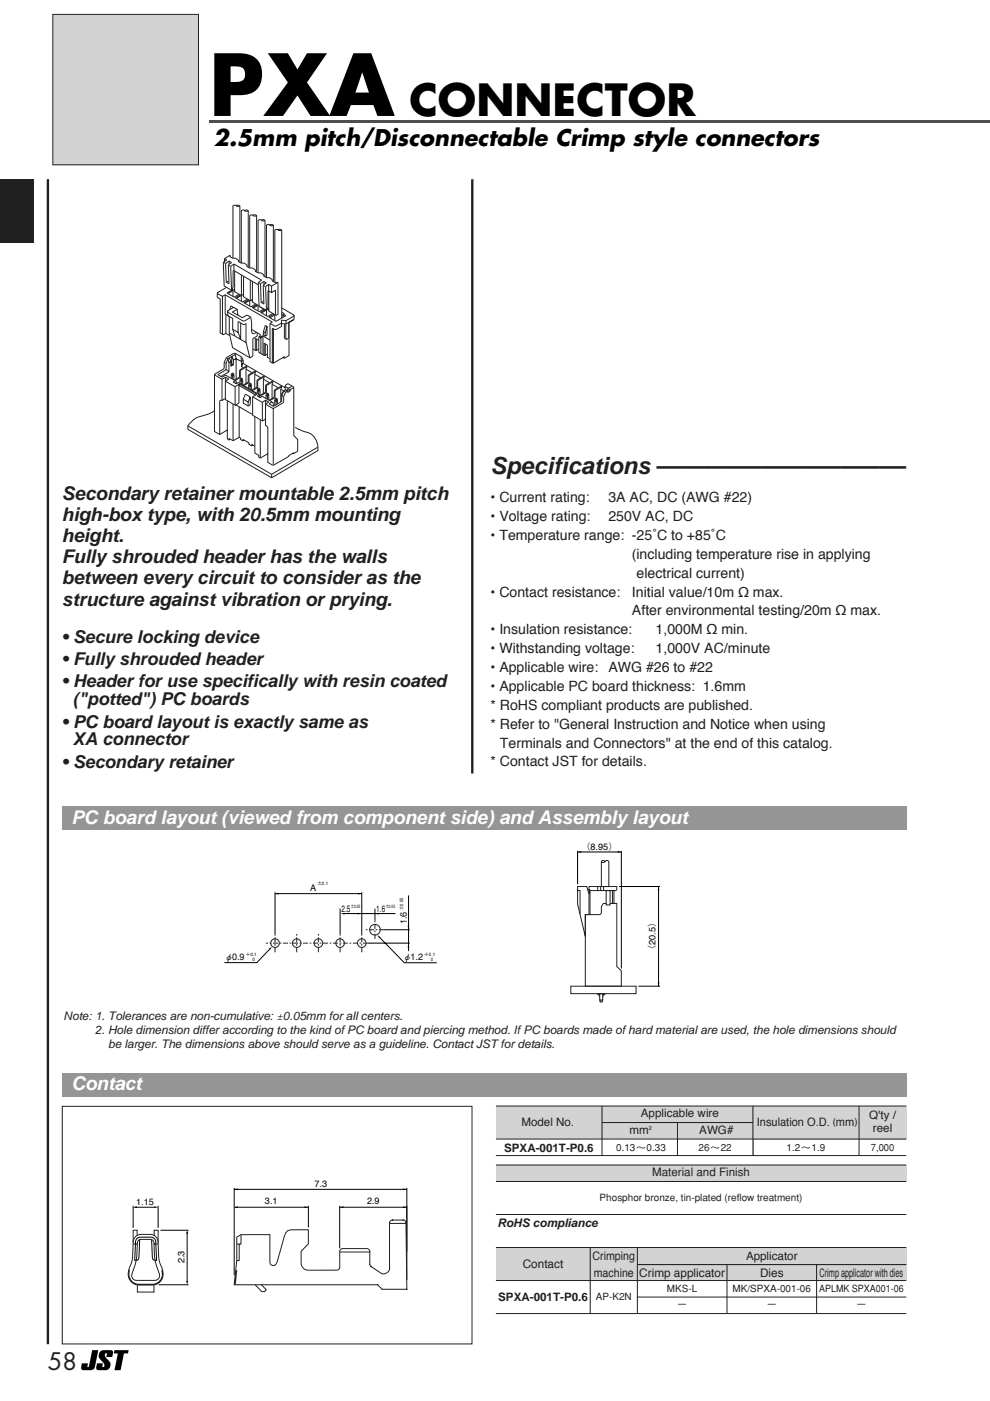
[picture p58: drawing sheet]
<svg xmlns="http://www.w3.org/2000/svg" width="210mm" height="297mm" viewBox="0 0 210 297" stroke-linecap="round" stroke-linejoin="round" font-family="sans-serif">
<defs><g id="words">
<text font-size="17.6" x="44.3" y="24.6">PXA</text>
<text font-size="9.2" x="86.8" y="24.6">CONNECTOR</text>
<g font-size="5" fill="#231f20">
<text x="104" y="100.5">Specifications –––––––––––––––––––</text>
<text x="10.2" y="290.5">58</text>
</g>
<text font-size="4.8" x="45.3" y="30.9">2.5mm pitch/Disconnectable Crimp style connectors</text>
<g font-size="4" fill="#231f20">
<text x="13.1" y="105.9">Secondary retainer mountable 2.5mm pitch</text>
<text x="13.1" y="110.4">high-box type, with 20.5mm mounting</text>
<text x="13.1" y="114.9">height.</text>
<text x="13.1" y="119.4">Fully shrouded header has the walls</text>
<text x="13.1" y="123.9">between every circuit to consider as the</text>
<text x="13.1" y="128.4">structure against vibration or prying.</text>
</g>
<g font-size="4" fill="#fff">
<text x="15.1" y="174.7">PC board layout (viewed from component side) and Assembly layout</text>
<text x="15.1" y="231">Contact</text>
</g>
<g font-size="3.8" fill="#231f20">
<text x="13.1" y="136.2">• Secure locking device</text>
<text x="13.1" y="141">• Fully shrouded header</text>
<text x="13.1" y="145.7">• Header for use specifically with resin coated</text>
<text x="15.5" y="149.5">(&quot;potted&quot;) PC boards</text>
<text x="13.1" y="154.2">• PC board layout is exactly same as</text>
<text x="15.5" y="158">XA connector</text>
<text x="13.1" y="162.7">• Secondary retainer</text>
</g>
<g font-size="3" fill="#231f20">
<text x="104" y="106.5">• Current rating:</text>
<text x="129" y="106.5">3A AC, DC (AWG #22)</text>
<text x="104" y="110.5">• Voltage rating:</text>
<text x="129" y="110.5">250V AC, DC</text>
<text x="104" y="114.5">• Temperature range: -25˚C to +85˚C</text>
<text x="134" y="118.5">(including temperature rise in applying</text>
<text x="134.9" y="122.5">electrical current)</text>
<text x="104" y="126.5">• Contact resistance:</text>
<text x="134" y="126.5">Initial value/10m Ω max.</text>
<text x="134" y="130.5">After environmental testing/20m Ω max.</text>
<text x="104" y="134.5">• Insulation resistance:</text>
<text x="139" y="134.5">1,000M Ω min.</text>
<text x="104" y="138.5">• Withstanding voltage:</text>
<text x="104" y="142.5">• Applicable wire:</text>
<text x="129" y="142.5">AWG #26 to #22</text>
<text x="139" y="138.5">1,000V AC/minute</text>
<text x="104" y="146.5">• Applicable PC board thickness: 1.6mm</text>
<text x="104" y="150.5">* RoHS compliant products are published.</text>
<text x="104" y="154.5">* Refer to &quot;General Instruction and Notice when using</text>
<text x="106" y="158.5">Terminals and Connectors&quot; at the end of this catalog.</text>
<text x="104" y="162.5">* Contact JST for details.</text>
</g>
<g font-size="2.5" fill="#231f20">
<text x="13.5" y="216.2">Note: 1. Tolerances are non-cumulative: ±0.05mm for all centers.</text>
<text x="20.2" y="219.2">2. Hole dimension differ according to the kind of PC board and piercing method. If PC boards made of hard material are used, the hole dimensions should</text>
<text x="22.9" y="222.2">be larger. The dimensions above should serve as a guideline. Contact JST for details.</text>
<text x="110.5" y="238.7">Model No.</text>
<text x="135.9" y="236.8">Applicable wire</text>
<text x="160.5" y="238.7">Insulation O.D. mm</text>
<text x="184.3" y="237.3">Q'ty /</text>
<text x="184.3" y="237.3">個数/</text>
<text x="185.1" y="239.9">reel</text>
<text x="106.9" y="244.2">SPXA-001T-P0.6</text>
<text x="133.5" y="240.5">mm</text>
<text x="148.3" y="240.5">AWG#</text>
<text x="183.8" y="240.1">リール</text>
<text x="138.3" y="249.4">Material and Finish</text>
<text x="105.5" y="260.2">RoHS compliance</text>
<text x="110.8" y="268.8">Contact</text>
<text x="125.6" y="267.1">Crimping</text>
<text x="158.2" y="266.9">Applicator</text>
<text x="105.6" y="275.9">SPXA-001T-P0.6</text>
<text x="125.9" y="270.6">machine</text>
<text x="135.5" y="270.6">Crimp applicator</text>
<text x="161.1" y="270.6">Dies</text>
<text x="173.8" y="270.6">Crimp applicator with dies</text>
</g>
<g font-size="2.1" fill="#231f20">
<text x="176.6" y="238.6">(</text>
<text x="181.1" y="238.6">)</text>
<text x="130.6" y="244">0.13～0.33</text>
<text x="148.1" y="244">26～22</text>
<text x="166.8" y="244">1.2～1.9</text>
<text x="184.6" y="244">7,000</text>
<text x="127.1" y="254.6">Phosphor bronze, tin-plated (reflow treatment)</text>
<text x="126.3" y="275.6">AP-K2N</text>
<text x="141.4" y="274">MKS-L</text>
<text x="155.3" y="274">MK/SPXA-001-06</text>
<text x="173.7" y="274">APLMK SPXA001-06</text>
<text x="143.6" y="277.3">－</text>
<text x="162.6" y="277.3">－</text>
<text x="181.6" y="277.3">－</text>
</g>
<g font-size="1.9">
<text x="123.3" y="180.3">（8.95）</text>
<text x="65.7" y="189">A</text>
<text x="72.4" y="193.3">2.5</text>
<text x="79.8" y="193.3">1.6</text>
<text x="86.2" y="196" transform="rotate(-90 86.2 196)">1.6</text>
<text x="47.6" y="203.5">φ0.9</text>
<text x="85.4" y="203.5">φ1.2</text>
<text x="139" y="202.3" transform="rotate(-90 139 202.3)">（20.5）</text>
<text x="66.7" y="251.6">7.3</text>
<text x="28.9" y="255.5">1.15</text>
<text x="56.2" y="255.4">3.1</text>
<text x="77.8" y="255.4">2.9</text>
<text x="39.1" y="267.8" transform="rotate(-90 39.1 267.8)">2.3</text>
</g>
<text font-size="1.2" fill="#231f20" x="137.6" y="239.7">2</text>
<g font-size="1">
<text x="67.3" y="187.7">±0.1</text>
<text x="74.4" y="192.6">±0.05</text>
<text x="81.8" y="192.6">±0.05</text>
<text x="85.4" y="192.9" transform="rotate(-90 85.4 192.9)">±0.05</text>
<text x="52.1" y="202.7">＋0.1</text>
<text x="53.5" y="203.8">0</text>
<text x="90" y="202.7">＋0.1</text>
<text x="91.3" y="203.8">0</text>
</g>
</g></defs>
<path d="M44.3 25.4h165.6v.5h-165.6z" fill="#4d4d4d"/>
<g fill="none" stroke="#231f20" stroke-width=".21">
<path d="M50.1 43.7l.5 .1 .3-.1M51.9 44.7l.5 .1 .2-.1M53.6 45.7l.5 .1 .3-.1M55.4 46.7l.5 .1 .3-.1M57.2 47.8l.5 .1 .3-.1M59 48.8l.5 .1 .2-.1M45.6 79.3v.2l1.5 .9 .7-.4 .7 .4-.7 .4v3.9l2.1 1.2 .8-.5M46.2 62l-.1 .1 .1 .2 1 .5 .5-.3 10 5.8-.5 .3v8.1l.8 .3 2.3-1.4v.2M47.2 62.8v8.1M47.6 76.9l.3 .1M47.7 62.5v4.1l.9 .5M47.9 66.7v4"/>
<path d="M47.9 78.3l.6 .5M48 75.9l.3 .1M48.4 76.1l.1 .8v1.9l-1.6 1M48.4 65.8v.5l3.2 1.8 .3-.1 1.2-.7M48.6 67.1v3.5l.7 3.1 3.7 2.2 .5-.3 .1-.3v-3.5l.9-.6v-.7M48.6 70.6l1.1 .6M48.6 75.9l.4 .7v1.1l.5-.4v-1l-.3-.7-.1 1.5-.1 .2M48.9 76.7l-.4 .2M48.9 64.8l.4 .3v.2M48.9 64.9l-.2 .7M49 79.6l.3 .2 .3-.2M49.1 79.2l.2 .2 .2-.1"/>
<path d="M49.1 77.1l.4 .3M49.2 66.2l2.2 1.2 1-.6 .8 .5 .2 3.2 .4 .2 .6-.2 .8 .4v.4l-.3 .1v3.3l1.2 .7 .6-.3M49.3 79.4v1M49.3 69.8l1.2 .7M49.4 61.7l-1 .5M49.4 60.2l-3.2 1.8-.1 .3v.7l.6 .4v7.2l.6 .4 .6-.3 .8 .5M49.4 61.4l-1.3 .7 1.6 .9 1.5-.9M49.5 76.3l.5-.3 1.2 .6 .3-.2M49.9 75.2l.2 .8v4.3M50.1 75.2l-1.8 .8-.4 1.1-.1 1.3-1.6 1 .9 .6 .7-.5 2.3 1.3v.6M50.3 65.6l-1 .6M50.4 66.8l-.1-1.2-.8-.4-1.2 .7v1l1 .6v2.4l.5 1.4 1.2 .7v-3.5"/>
<path d="M50.9 62.3v-18.6l-.3-.2-.5 .2-.4-.2-.3 .2v19.1M50.9 61.5l.2 .2M50.9 60.2l.3 .1M50.9 61.1l.3 .1M51 72l-.5-1.6v-2.2l1 .6 .7-.2v3.9l.8 3.4M51.1 75.8l.1 .9M51.1 72l1 .6M51.1 62.7l-.9 .6M51.2 62.4l-1.3 .7 1.5 .9 1.5-.8M51.2 76.6v1.1l.4 .3M51.4 76.9l.1 .3M51.5 77.1l-.3 .6"/>
<path d="M52.2 78.3l1.3 .7M52.4 77.7l-1.3 .8-.2 1.5-1 .7M52.6 61.2l.3 .2M52.6 63.3v-18.6l-.3-.2-.4 .2-.5-.2-.2 .2v19.2M52.6 62.5l.3 .2M52.6 62.1l.3 .2M52.9 63.7l-1 .6M52.9 63.4l-1.2 .8 1.5 .9 1.5-.9M53.3 69.9l1.1 .6M53.6 74l.7 .4 .6-.4M54 79.4l1.3 .7M54 78.7l-1.2 .7-.2 1.6-1.1 .6"/>
<path d="M54.1 78.7l.1 .1-.2 .5v3.1M54.1 71.7v2.6M54.1 71.7l.8 .5M54.2 78.8l-1.3 .7-.1 1.6-1.1 .6M54.4 64.4v-18.7l-.3-.2-.5 .2-.4-.1-.3 .1v19.2M54.4 62.2l.3 .2M54.4 71.9v2.4M54.4 63.6l.2 .1M54.4 63.1l.3 .2M54.7 64.7l-1 .6M54.7 64.5l-1.3 .7 1.6 .9 1.5-.9M54.9 71.4l.4 .3"/>
<path d="M55.2 71.3l.3 .2M55.7 71.2v4M55.8 70.3l.4 .2M55.9 79.8l-1.3 .7-.2 1.6-1 .6M55.9 79.7l.2 .1-.3 .6v3M56 72.7v2.6M56 72.8l.7 .4v2.6l.5 .3M56.1 79.8l-1.3 .8-.2 1.6-1 .6M56.2 63.2l.3 .2M56.2 65.4v-18.7l-.3-.1-.5 .1-.4-.1-.3 .1v19.2M56.2 64.6l.2 .1M56.2 64.2l.3 .1"/>
<path d="M56.2 69l.4 .2v1.9l-.4 .2-.4-.3v-.7l.4-1.3M56.2 72.9v2.4M56.5 65.8l-1 .5M56.5 65.5l-1.3 .7 1.6 .9 1.5-.9M56.6 69.2l-.4 1.3v.7M57.2 72.1l-1.6-1v.4l-.3 .2v3.3M58 66.4v-18.6l-.3-.2-.5 .2-.4-.2-.3 .2v19.1M58 64.3l.3 .2M58 65.6l.2 .2M58 69.7v7.3M58 65.2l.3 .2M58.2 66.8l-.9 .6"/>
<path d="M58.3 66.5l-1.3 .7 1.5 .9 2.1-1.2-.4-.3M59.7 67.9v1.3l-1.2 .7-.8-.3v7.4M59.7 67.4v-18.6l-.3-.2-.4 .2-.5-.2-.2 .2v19.2M59.7 66.6l.3 .2M59.8 66.2l.5 .3M59.8 65.3l2.4 1.4 .1 .3v.7l-1 .6v7.1l-1 .5-.3-.1M60 66.9l.3 .2M60.3 66.5l-.3 .4v.3M60.3 68.7v3.1M60.6 68.7v3.1l.2 .1M60.6 68v.7M61.2 68.3v3.3l-.4 .3-.4-.2"/>
<path d="M62.2 66.8v.3l-1.6 .9-.9-.1v.6l-1.1 .6h-.3l-1-.5M62.3 67.8l-1.7 .9-.9-.1M39.8 90.3l17.8 10.3 9.8-5.8M45.4 87.1l-.9 .5-1.2 .5a4.9 4.9 0 0 0-3.5 2.2v.7l17.8 10.3 9.8-5.8a3.7 3.7 0 0 0-3.4-4.2l-1.4-.7M47.1 80.4v4.5M47.8 84.5l-.7 .4h-.4l-.1 .2v7M47.8 80.8l2 1.2M47.8 80v.8M48.2 91.2l-1.6 .9-1.1-.6v-12l.1-.2 1.8-1.1 .1-1.3 .5-1.1 1.8-.9 1.4 .8 .4 .7 .1 .8 8.8 5 .1-.6 .4-.3 1.2 .8 .1 10.2 .8 .9v2.4l-.8 .6-.2-.1M48.2 85v8.1l.4 .2 .2-.2M48.6 92.9v.4M48.6 93l.8 .4 1.3-.7 .3 .2v.3l.5 .3 .2-.2"/>
<path d="M49 80.2l.1-1 .2-.1 .2 .1 .1 .4v.9M49.4 85.7v7.7M49.4 81l.7 .4 .4-.3 4.5 2.6v.5M49.7 80.6l1.1-.7 .1-1.5 1.3-.8 .2 .1-.2 .6v3M49.8 85.9v-3.9l1-.6 3.7 2.2-.9 .5v3.9l2 1.2 .7-.3M49.9 80.7l-.5 .3M49.9 86.1v-.2h.3l3.3 2M50.7 81.7l3.5 2.1M50.7 86.3v6.4M50.8 81.4l-.1 4.1M50.9 81.3l.1-1 .2-.1 .2 .1 .1 .3v1M50.9 80.6l.3 .2 .3-.2"/>
<path d="M51 80.3l.2 .1 .2-.1M51.2 80.4v1.1M51.5 93.5v-.3l1.3 .7v.3l.5 .3 .3-.1M51.6 84.6l1 .6M52 83.6l-.4 1v.9l1 .6 .5-.3M52 83.6l1.1 .6v1.6M52.7 82.4l.1-1.1 .2-.1 .2 .1 .1 .4v1M52.7 81.7l.3 .2 .3-.2M52.8 81.3l.2 .2 .2-.1M53 81.5v1M53.1 84.2l-.5 1v.9M53.4 94.5v-.3l.6 .4"/>
<path d="M53.6 84.2l2 1.1 .7-.4 .7 .3M54 88.3v7.8l.9 .4v.4l.3 .2 1.6-.9M54.6 83.4v-1l.2-.1 .3 .1v.4v.9M54.6 82.8l.3 .1 .2-.1M54.6 82.4l.3 .1 .2-.1M54.9 82.5v1.1M55 83.7l-.5 .2 .7 .4 .4-.3 2.3 1.4v.7M55.2 89.1v8M55.6 85.3v3.9M55.8 80.4l1.3 .7M56.3 84.9v.7M56.4 84.5l.1-1 .2-.2 .2 .2 .1 .3v1"/>
<path d="M56.4 83.8l.3 .2 .3-.2M56.5 83.5l.2 .1 .2-.1M56.7 83.6v1M57 85.3l-.7 .4v4.5a.64 .64 0 0 1 .5 .7v7.1l.9 .6h.4l3.1-1.8v-.2l1.1-.6v.1M57.1 84.8l1-.6 .2-1.6 1.3-.7 .1 .1-.2 .5v2.7M57.7 81.5l1.2 .7M57.7 80.8l-1.4 .9v1.4l-1.3 .8M57.7 80.8l.2 .1-.2 .6v3M57.9 80.9l-1.4 .9v1.4l-1.5 .9M57.9 86.6v11.9M58.2 84.9l.3 .2 .3-.2M58.3 84.5l.2 .2 .2-.1"/>
<path d="M58.5 84.7v1.1M58.8 85.7l-.1-1.2-.2-.1-.2 .1-.1 .4v1.1M59.5 82.5l.6 .4M59.7 82l-1.2 .7-.2 1.6-1.1 .6M60.2 82.9l-.5 1 .4 .2M60.2 82.9l.4 .2M60.5 82.2v.5M60.5 81.9l.7 .4M61 83.2v-.3l-.4-.2-.4 .2-.5 .6v1.4l-.2 .3-1.6 .9-.9-.5 .7-.4M61.1 82.4l.4 .2M61.5 82.9l-.3-.2a1.79 1.79 0 0 0-1.1 2.3l-.3 .5-1.9 1.1-1.6-.9M61.8 81.9l-1 .9"/>
<path d="M62.2 82.1l-.7 .5v.3l-.5 .3M57.6 100.6v.7"/>
</g>
<path d="M47.7 54.8l1.1-.7v.3l.5 .3h.6l.7 .5v.3l.5 .3h.6a.8 .8 0 0 1 .7 .7l.5 .3h.6l.6 .4v.3l.6 .3h.6l.6 .4v.4l.6 .3h.6l.6 .4v.3l.6 .3h.6v6.7l-.4 .3-1.5-1v-.4l-.8 .2-2.7-1.7v-.5l-.4 .3-1.5-.9v-.5l-.4 .3-1.5-.8v-.5l-.4 .2-1.7-.9-.2-4.9 .2-.4z" fill="#fff" stroke="#231f20" stroke-width=".21"/>
<g fill="none" stroke="#231f20" stroke-width=".21">
<path d="M47.4 55.6l.4 .2M47.7 54.8l.4 .3-.5 .3M48.5 59.6l-.5 .2M48.5 56.2l.3 .2M48.6 55.4v.6M49.1 55.7l-.5-.3-.7 .4-.1 .3 .2 3.7 .6 .4-.2-3.8 .1-.3 .6-.4M49.6 57.3l5.2 3.1M49.6 56v1.3l-.2 .1v3.4l-.4 .6M49.6 56l5.9 3.4M49.6 56l-.6 .4-.1 .3 .2 4.5-.2 .2M49.8 57.5v4.3M51.2 58.3v4.3"/>
<path d="M51.6 58.6v4.3M53.1 59.5v4.2M53.5 59.7v4.3M54.9 59.9l.3 .2M55.5 59.4l-.6 .4-.1 .3 .1 4.7 .1 .2 1.4 .7M56 59.7v.7M58.9 59.9l-1.3 .7M49.3 61.1v.5M55.9 63.9l-.5 .2M55.9 60.5l.3 .2M56.5 60l-.6-.3-.6 .4-.1 .3 .2 3.7 .6 .4-.2-3.8 .1-.3 .6-.4M57 61.7l.6 .3 .8-.5v5.2"/>
<path d="M57 60.3l-.6 .4-.1 .3 .2 4.5-.1 .2M57 61.7v4.2M57.6 62v-1.3l-.6-.4-.2 4.8-.4 .6"/>
</g>
<path d="M11.2 3.1h30.9v31.8h-30.9z" fill="#d1d3d4"/>
<path d="M11.2 3.1h30.9v31.8h-30.9z" fill="none" stroke="#231f20" stroke-width=".21"/>
<path d="M103.6 87.5h88.5v76h-88.5z" fill="#fff"/>
<path d="M10.2 38v247M100.1 38v126" fill="none" stroke="#231f20" stroke-width=".5"/>
<path d="M78 200h-21.6M79.5 199.1v-3.9M81.4 197.1h-3.8M58.3 201.9v-3.9M62.9 201.9v-3.9M67.5 201.9v-3.9M72.1 201.9v-3.9M76.7 201.9v-3.9" fill="none" stroke="#231f20" stroke-width=".21" stroke-dasharray="1.1 .4 .4 .4" stroke-linecap="butt"/>
<g fill="none" stroke="#231f20" stroke-width=".21">
<path d="M122.5 188h1.9l.5 1.5v4.4h-.8v4.6l-1.6-6.8zM121 209.1h13.9v1.6h-13.9zM127.2 210.7h.6l-.1 1.7h-.4zM127.2 212h.6"/>
<circle cx="58.3" cy="200" r=".91"/>
<circle cx="62.9" cy="200" r=".91"/>
<circle cx="67.5" cy="200" r=".91"/>
<circle cx="72.1" cy="200" r=".91"/>
<circle cx="76.7" cy="200" r=".91"/>
<circle cx="79.5" cy="197.1" r="1.13"/>
</g>
<path d="M58.3 189.2v8.8M58.3 189.5h18.4M72.1 192.6v5.4M72.9 193.7h10.9M76.7 189.2v8.8M78 200h8.9M79.5 192.6v2.6M80.5 198.7l5.2 5.4h6.9M81.4 197.1h5.5M86.6 189.8v11.8M57.2 201.3l-2.7 2.8h-6.9" fill="none" stroke="#000" stroke-width=".21"/>
<path d="M58.3 189.5l.8-.2v.4zM72.2 193.7l.8-.2v.4zM75.8 193.5l.8 .2-.8 .2zM75.9 189.3l.8 .2-.8 .1zM79.5 193.7l.8-.2v.4zM80 198.3l.7 .4-.3 .3zM86.4 196.3h.4l-.2 .8zM57 201.2l.7-.5-.5 .7zM86.6 200.1l.2 .8h-.4z" fill="#000"/>
<g fill="#231f20">
<path d="M126.1 210.7h1.1v1.1a1.09 1.09 0 0 0-1.1-1.1z"/>
<path d="M127.8 210.7h1.1a1.09 1.09 0 0 0-1.1 1.1z"/>
</g>
<g fill="none" stroke="#231f20" stroke-width=".21">
<path d="M122.5 188.6v.2h.5v5.1M124.9 188h5.9v.5l-.4 .3h-5.2l-.3-.1zM124.9 188.5v1M125.1 188.8v5.1M126.7 188v.8M127.4 188v.8M127.5 182.6v.1a.58 .58 0 0 0 1-.2h.4l.2 .2v5.3h-1.6zM127.5 182.6l.4-.2 .4 .3M128 188v.8M128.5 188.8h.9v3.1h-.9zM128.5 191.6h-.6l-.4 .6v1.3l-.2 .4h-3.2v15.2h7.6v-3.3l-.9-.9v-13.3h-1.5M129.9 188.8v2.8"/>
<path d="M130.2 188.8v2.8"/>
</g>
<path d="M122.5 180.6l.8-.1v.3zM130.9 180.5l.8 .1-.8 .2zM139.6 188l.2 .8h-.4zM139.4 208.3h.4l-.2 .8z" fill="#000"/>
<path d="M122.5 180.4v7.1M122.5 180.6h9.2M131.3 188h8.6M131.7 180.4v24.9M139.6 188.1v21M135.4 209.1h4.5" fill="none" stroke="#000" stroke-width=".21"/>
<path d="M182.1 241.5h10v3.5h-10z" fill="#fff"/>
<path d="M159.6 234.5v10.5" fill="none" stroke="#231f20" stroke-width=".21"/>
<path d="M13.2 234.6h86.9v50.3h-86.9z" fill="#fff"/>
<g fill="none" stroke="#000" stroke-width=".21">
<path d="M28.2 255.7v4.6M28.6 256h4.4M33.5 255.7v4.6M49.7 251.9v18.5M49.7 252.2h36.6M65.4 255.7v4.5M65.4 256h-15.7M72 255.7v9M72.1 256h14.2M86.3 251.9v19.5M33.6 272.4h6.4M34 260.8h6"/>
<path d="M39.7 261.2v10.6"/>
</g>
<path d="M28.2 256l.8-.2v.3zM32.7 255.8l.8 .2-.8 .1zM49.7 256l.7-.2v.3zM49.7 252.2l.7-.2v.3zM64.6 255.8l.7 .2-.7 .1zM72.1 256l.8-.2v.3zM85.5 255.8l.8 .2-.8 .1zM85.5 252l.8 .2-.8 .1zM39.7 260.8l.2 .8h-.4zM39.5 271.6h.4l-.2 .8z" fill="#000"/>
<path d="M78.4 265.4v2.6M82.6 269v-9.7a.64 .64 0 0 1 .6-.6h2.2a.61 .61 0 0 1 .7 .5l.2 14.2h-5.3" fill="none" stroke="#231f20" stroke-width=".21"/>
<path d="M50 269.3h.3l-.3 3.1h-.3z" fill="#231f20"/>
<path d="M86.1 259.4h-3.5M28.7 262.2l.3-.2a5.7 5.7 0 0 1 3.3-.2 1.68 1.68 0 0 1 1.2 1.7 10 10 0 0 0 .7 5 2.51 2.51 0 0 1-1.9 3.9h-2.9a2.4 2.4 0 0 1-2-3.4l.2-.5a5.2 5.2 0 0 0 .5-2.5l.2-3zM50.7 263.8v3.4h-.5M51.1 261.8v2h-.9M72 265.5h6.4M78.4 268l.3 .5 2.1 1.4a1.26 1.26 0 0 0 1.8-.9M78.4 265.4a.64 .64 0 0 0-.6-.7h-5.1a.64 .64 0 0 0-.7 .7v3.3a.64 .64 0 0 1-.6 .6h-5a1.99 1.99 0 0 1-2.5-1l-.1-3 1.6-1.6v-3h-3.4a1.65 1.65 0 0 0-1.8 1.7l-.6 2.2a9.9 9.9 0 0 1-1.3 3.6 .73 .73 0 0 1-1.1-.6v-5.8h-6.1l-.9 .5v5l-.5 5.1h30.4l.9 1" fill="none" stroke="#231f20" stroke-width=".21"/>
<path d="M27.3 269.2l.3 .1a2.13 2.13 0 0 0 1.8 2.9h2.9a2.1 2.1 0 0 0 1.9-2.9l.3-.1a2.39 2.39 0 0 1-2.2 3.2h-2.9a2.36 2.36 0 0 1-2.1-3.2z" fill="#231f20"/>
<path d="M13.2 234.6h86.9v50.3h-86.9zM28.2 263.8h.9M29.1 261.9v-1.1h-.9v2.7M29.1 272.4v1.5h3.5v-1.5M29.3 263l.6-.2h2a.75 .75 0 0 1 .7 .7 14.1 14.1 0 0 0 1.2 6.6 1.02 1.02 0 0 1-1 1.4h-3.9a1.14 1.14 0 0 1-.8-1.9l.5-1.3a16 16 0 0 0 .6-5.1zM32.7 263.8h.8M32.7 261.9v-1.1h.8v2.7M54.1 272.4l1.4 1.4h.6l.3-.4-1-1" fill="none" stroke="#231f20" stroke-width=".21"/>
<path d="M29.6 262.8l-.2 4a.62 .62 0 0 1-.8 .4l.1-3.9a1 1 0 0 1 1-1h2.3a1 1 0 0 1 1 1l.2 3.9a.62 .62 0 0 1-.9-.4l-.2-4" fill="none" stroke="#000" stroke-width=".21"/>
<g fill="#d1d3d4">
<path d="M105.1 234.5h87v7h-87z"/>
<path d="M105.1 247h87v3.5h-87z"/>
</g>
<g fill="#fff">
<path d="M105.1 241.5h22.5v3.5h-22.5z"/>
<path d="M127.6 241.5h16v3.5h-16z"/>
<path d="M143.6 241.5h16v3.5h-16z"/>
</g>
<path d="M105.1 234.5h87M127.6 238h32M127.6 234.5v10.5M143.6 238v7M159.6 234.5v10.5M105.1 241.5h87M105.1 245h87M105.1 247h87M105.1 257.5h87M105.1 250.5h87" fill="none" stroke="#231f20" stroke-width=".21"/>
<path d="M105.1 264.5h87v7h-87z" fill="#d1d3d4"/>
<path d="M135.1 268h57" fill="none" stroke="#231f20" stroke-width=".21"/>
<path d="M135.1 264.5h57v3.5h-57z" fill="#d1d3d4"/>
<g fill="#fff">
<path d="M135.1 271.5h19v3.5h-19z"/>
<path d="M135.1 275h19v3.5h-19z"/>
<path d="M154.1 271.5h19v3.5h-19z"/>
<path d="M154.1 275h19v3.5h-19z"/>
<path d="M173.1 271.5h19v3.5h-19z"/>
<path d="M173.1 275h19v3.5h-19z"/>
</g>
<path d="M182.1 234.5v10.5M105.1 271.5h87M105.1 264.5h87M105.1 278.5h87M125.1 264.5v14M135.1 268.1h57M135.1 275h57M135.1 264.5v14M154.1 268v10.5M173.1 268v10.5" fill="none" stroke="#231f20" stroke-width=".21"/>
<g fill="#939598">
<path d="M13.1 171h179v5h-179z"/>
<path d="M13.1 227.5h179v5h-179z"/>
</g>
<path d="M19.5 286.3h1.3l-.7 3.6a.9 .9 0 0 1-.9 .6h-1.5a.49 .49 0 0 1-.5-.6l.2-.8h1.3l-.2 .7h.3zM21.3 286.5l.6-.2h1.6a.49 .49 0 0 1 .5 .6l-.2 .8h-1.3l.2-.7a.48 .48 0 0 0-.5 .4 .48 .48 0 0 0 .3 .5 1.54 1.54 0 0 1 .5 2.4l-.6 .2h-1.5a.49 .49 0 0 1-.5-.6l.2-.8h1.2l-.1 .7a.48 .48 0 0 0 .5-.4 .48 .48 0 0 0-.4-.5 1.54 1.54 0 0 1-.5-2.4zM24.3 286.3h3l-.2 .7h-.8l-.7 3.5h-1.3l.7-3.5h-.9z" fill="#000"/>
<path d="M0 38h7.2v13.5h-7.2z" fill="#231f20"/>
<use href="#words"/>
</svg>
